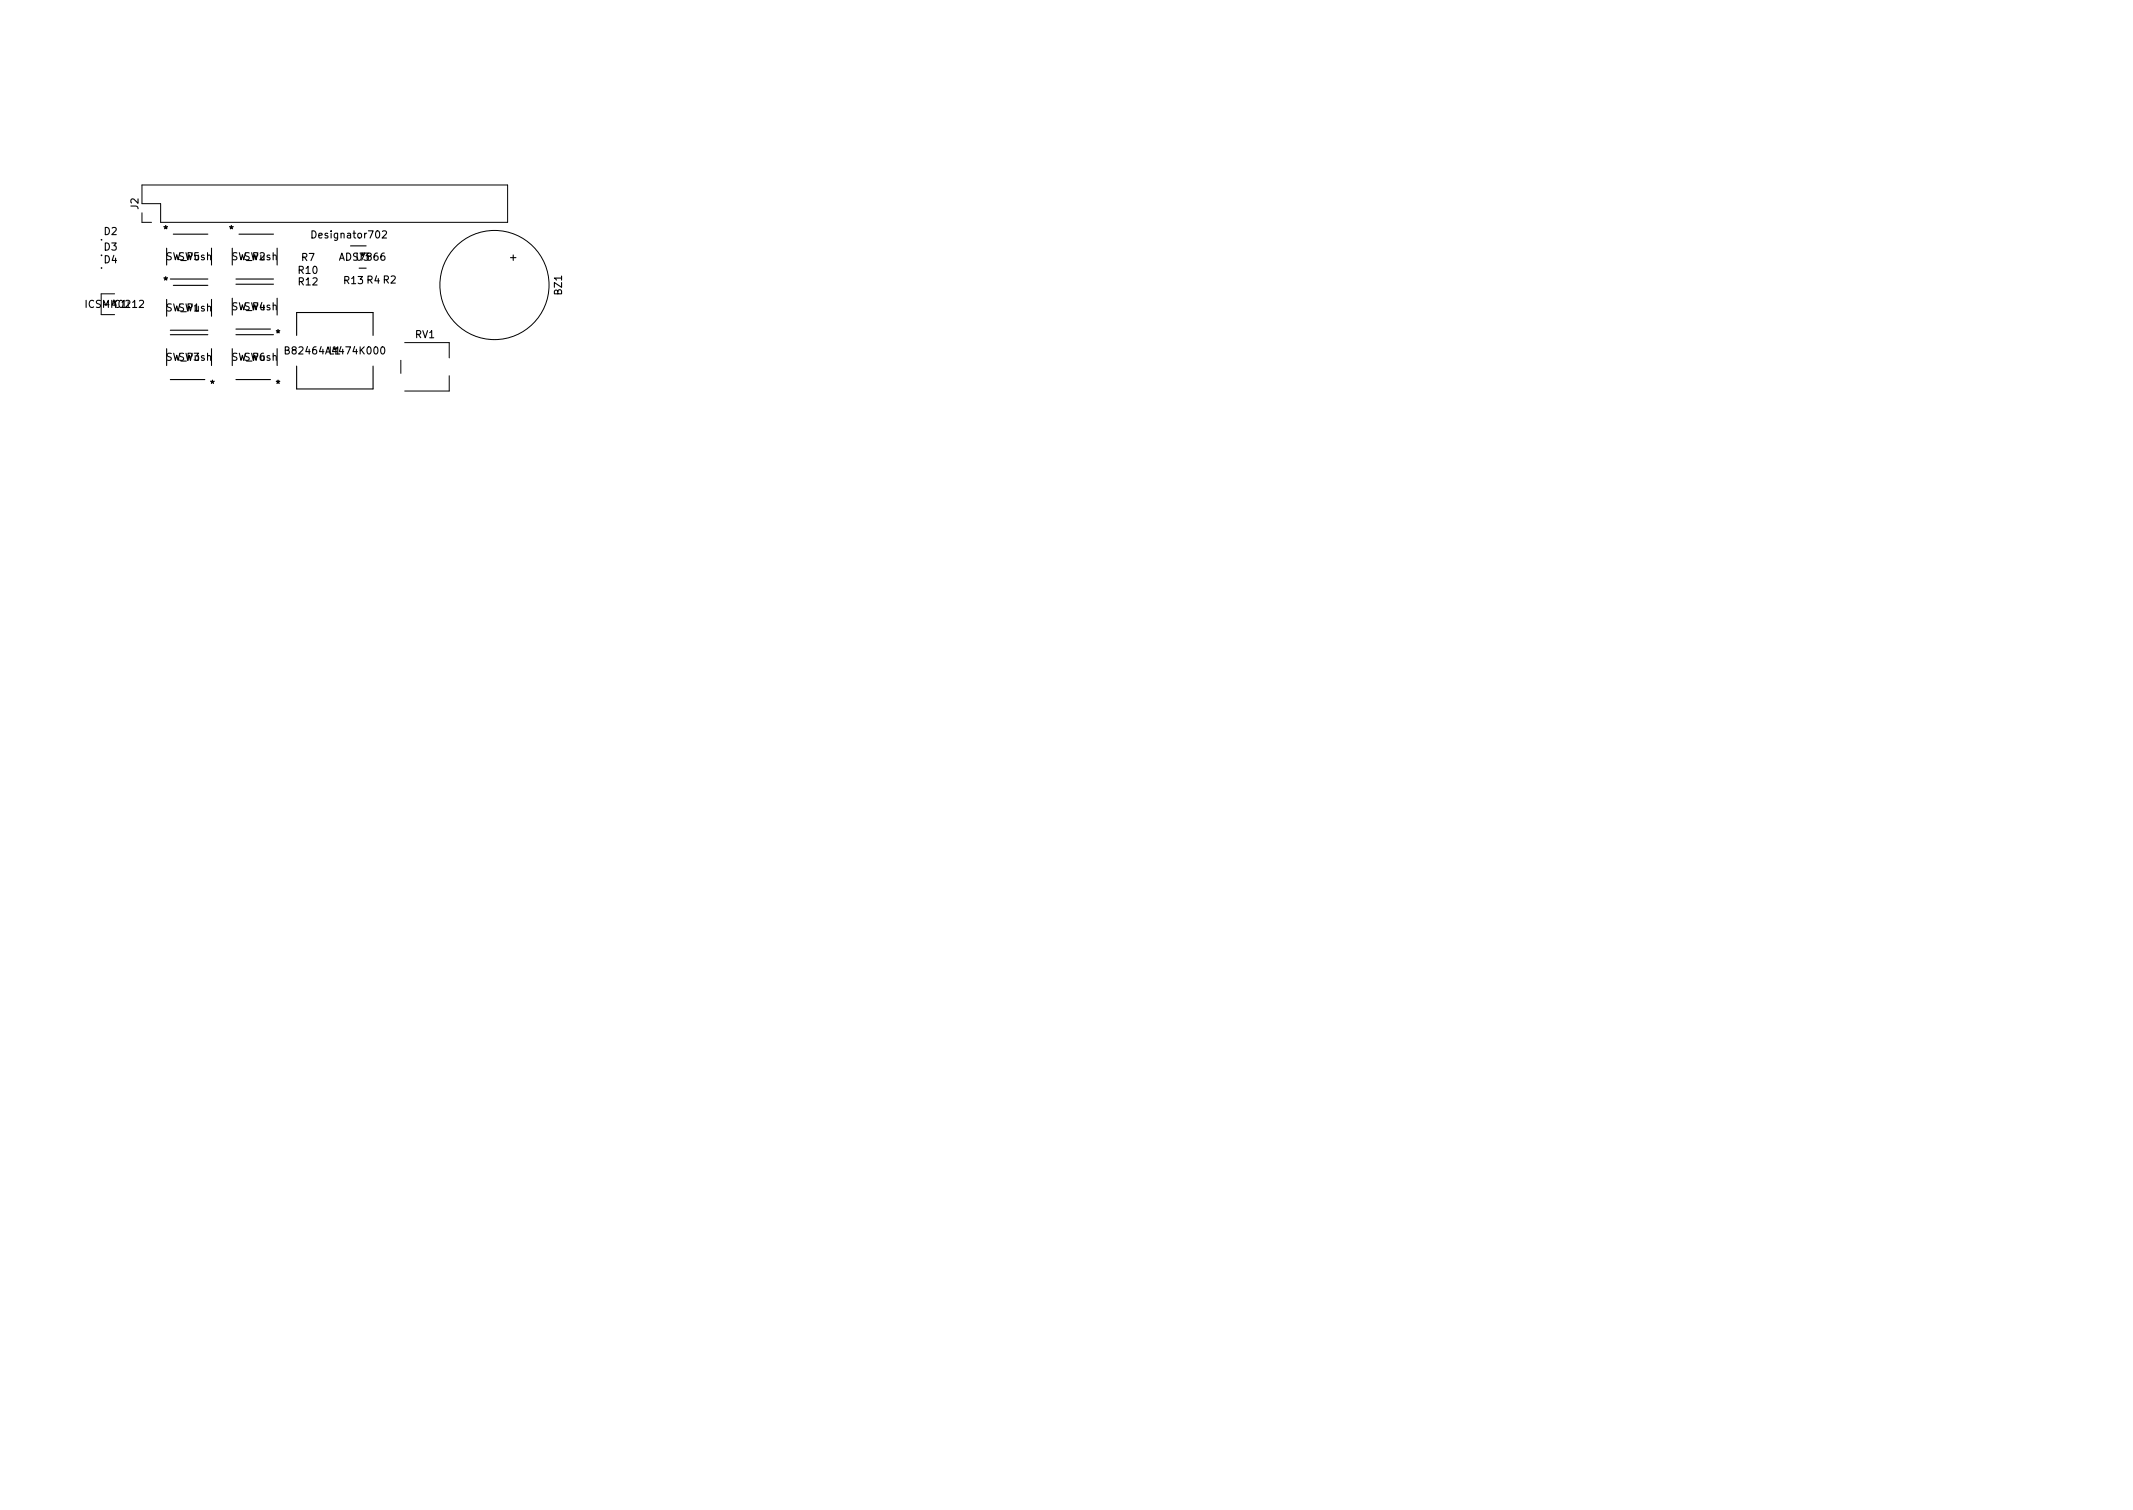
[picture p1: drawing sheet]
<svg xmlns="http://www.w3.org/2000/svg" width="297mm" height="210mm" viewBox="0 0 297 210" stroke-linecap="round" stroke-linejoin="round" font-family="sans-serif">
<defs><g id="words">
<g font-size="1.4">
<text x="19.3" y="29.1" transform="rotate(-90 19.3 29.1)">J2</text>
<text x="14.5" y="32.7">D2</text>
<text x="14.5" y="34.9">D3</text>
<text x="22.8" y="32.5">*</text>
<text x="31.9" y="32.5">*</text>
<text x="43.8" y="33.2">Designator702</text>
<text x="14.5" y="36.6">D4</text>
<text x="22.8" y="39.6">*</text>
<text x="23.1" y="36.2">SW_Push</text>
<text x="24.8" y="36.2">SW5</text>
<text x="32.3" y="36.2">SW_Push</text>
<text x="34" y="36.2">SW2</text>
<text x="41.6" y="38.1">R10</text>
<text x="41.6" y="39.7">R12</text>
<text x="42" y="36.3">R7</text>
<text x="47.5" y="36.3">ADS7866</text>
<text x="48" y="39.5">R13 R4 R2</text>
<text x="49.6" y="36.3">U3</text>
<text x="50.2" y="36.3">*</text>
<text x="71.9" y="36.3" transform="rotate(-90 71.9 36.3)">+</text>
<text x="78.3" y="41" transform="rotate(-90 78.3 41)">BZ1</text>
<text x="14.3" y="42.9">MIC1</text>
<text x="15.7" y="42.9">*</text>
<text x="23.1" y="43.4">SW_Push</text>
<text x="24.8" y="43.4">SW1</text>
<text x="32.3" y="43.2">SW_Push</text>
<text x="34" y="43.2">SW4</text>
<text x="38.4" y="47">*</text>
<text x="57.8" y="47.1">RV1</text>
<text x="23.1" y="50.2">SW_Push</text>
<text x="24.8" y="50.2">SW3</text>
<text x="29.3" y="54">*</text>
<text x="32.3" y="50.2">SW_Push</text>
<text x="34" y="50.2">SW6</text>
<text x="38.4" y="54">*</text>
<text x="40.5" y="49.3">B82464A4474K000</text>
<text x="45.8" y="49.3">L1</text>
<text x="46.4" y="49.3">*</text>
</g>
</g></defs>
<g fill="none" stroke="#000" stroke-width=".14">
<path d="M19.8 25.8h50.9v5.2h-48.3v-2.6h-2.6zM19.8 29.6v1.4h1.3M16 40.9h-1.9v2.9h1.9M55.8 50.2v1.8M56.4 47.7h6.2v2.1M62.6 52.3v2.1h-6.2"/>
<circle cx="14.1" cy="35.5" r=".05"/>
<circle cx="14.1" cy="33.4" r=".05"/>
<circle cx="14.1" cy="37.3" r=".05"/>
<circle cx="68.9" cy="39.7" r="7.6"/>
</g>
<g fill="none" stroke="#000" stroke-width=".15">
<path d="M23.2 34.6v2.3M23.7 38.9h5.2M24.1 39.7h4.8M24.1 32.6h4.8M29.5 34.6v2.3M32.3 34.6v2.3M32.9 38.9h5.2M32.9 39.6h5.2M33.3 32.6h4.8M38.6 34.6v2.3M48.8 34.2h2.2M50 37.3h1"/>
<path d="M12 41.8v1M13 41.9a.47 .47 0 0 0-.6 .3 .47 .47 0 0 0 .4 .6l.2-.1M14 41.9l-.4-.1-.2 .2 .1 .2 .4 .2v.3l-.1 .1h-.4M17.5 41.9l.4-.1 .2 .3-.6 .7h.6M18.5 42.1l.3-.3v1M18.5 42.8h.5M19.4 41.9l.4-.1 .2 .3-.6 .7h.6M23.2 41.7v2.3M23.2 48.6v2.3M23.7 46h5.2M23.7 52.9h4.8M23.7 46.6h5.2"/>
<path d="M29.5 41.7v2.3M29.5 48.6v2.3M32.3 41.5v2.4M32.3 48.6v2.3M32.9 52.9h4.8M32.9 46.6h5.2M32.9 45.8h4.8M38.6 41.5v2.4M38.6 48.6v2.3M39.7 48.8l.5-.1v-.1v-.2l-.5-.1v1h.4l.1-.1 .1-.2-.2-.2M41.3 46.7v-3.2h10.7v3.2M41.3 51v3.2h10.7v-3.2"/>
<path d="M53.1 48.4l.1-.1a.53 .53 0 0 1 .4 .5 .53 .53 0 0 1-.4 .5l-.1-.1-.1-.3z"/>
</g>
<use href="#words"/>
</svg>
